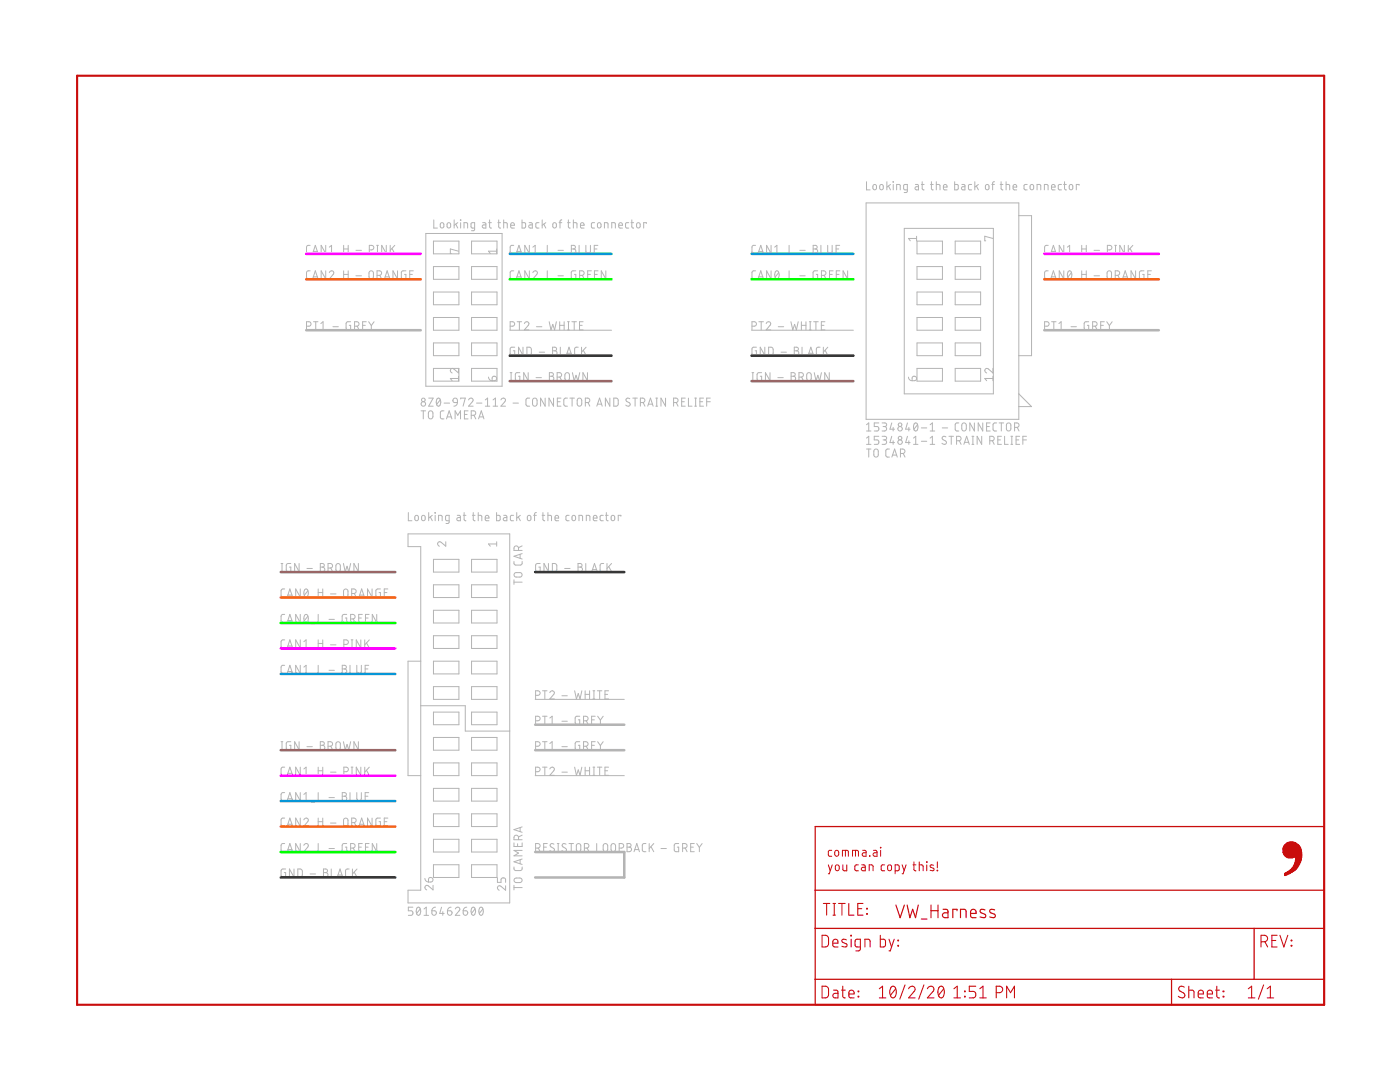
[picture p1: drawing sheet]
<svg xmlns="http://www.w3.org/2000/svg" width="279mm" height="216mm" viewBox="0 0 279 216" stroke-linecap="round" stroke-linejoin="round" font-family="sans-serif">
<g fill="none" stroke="#b4b4b4" stroke-width=".2">
<path d="M172.9 36.3v1.6h.8M174.3 36.9l.3-.1 .2 .1 .1 .6a.36 .36 0 0 1-.3 .4 .36 .36 0 0 1-.4-.4zM175.7 36.9l.2-.1 .3 .1 .1 .6a.36 .36 0 0 1-.4 .4 .36 .36 0 0 1-.3-.4zM177 36.3v1.6M177.3 37.1l.4 .8M177.7 36.8l-.7 .5M178.2 36.3h.1zM178.3 36.8v1.1M178.9 37.9v-1.1l.7 .1 .1 1M181.1 37.9h-.6l-.1-.2v-.8l.7-.1-.1 1.5-.6 .1M182.7 36.8l.5 .1 .1 .2v.8l-.5-.1-.2-.2 .1-.2 .6-.1M183.9 36.8h.5"/>
<path d="M184 36.3l.1 1.4 .3 .2M185.7 36.8h.5M185.9 36.3v1.4l.3 .2M186.9 36.8l.7 .1v1M186.9 36.3v1.6M188.3 37.3h.7a.38 .38 0 0 0-.3-.5 .38 .38 0 0 0-.4 .4l.1 .6 .6 .1M190.5 36.3v1.6l.6-.1 .1-.8-.1-.2h-.6M192 36.8h.4l.2 .2v.9l-.6-.1-.1-.2v-.2l.7-.1M193.9 36.8h-.5l-.1 .3 .1 .7 .5 .1M194.5 36.3v1.6M194.9 37.1l.4 .8M195.3 36.8l-.8 .5"/>
<path d="M196.8 36.9l.2-.1 .3 .1 .1 .6a.36 .36 0 0 1-.4 .4 .36 .36 0 0 1-.3-.4zM197.9 36.8h.6M198.5 36.3l-.4 .2v1.4M199.6 36.8h.6M199.8 36.3v1.4l.4 .2M200.8 36.8l.7 .1v1M200.8 36.3v1.6M202.2 37.3h.7a.38 .38 0 0 0-.3-.5 .38 .38 0 0 0-.4 .4l.1 .6 .6 .1M205 36.8h-.5l-.1 .3v.7l.6 .1M205.7 36.9l.2-.1 .3 .1 .1 .6a.36 .36 0 0 1-.4 .4 .36 .36 0 0 1-.3-.4zM207 37.9v-1.1l.7 .1v1M208.4 37.9v-1.1l.7 .1 .1 1"/>
<path d="M209.8 37.3h.8a.38 .38 0 0 0-.3-.5 .38 .38 0 0 0-.5 .4l.1 .6 .7 .1M211.8 36.8h-.4l-.2 .3 .1 .7 .5 .1M212.3 36.8h.5M212.4 36.3l.1 1.4 .3 .2M213.5 36.9l.2-.1 .3 .1 .1 .6a.36 .36 0 0 1-.4 .4 .36 .36 0 0 1-.3-.4zM215.3 37v-.2h-.5v1.1M61.9 54l-.5 .1-.2 .3 .1 1.2 .6 .1M61.9 49h-.5l-.2 .3 .1 1.2 .6 .1M62.4 55.7l.5-1.7 .6 1.7M62.4 50.6l.5-1.6 .6 1.6M62.5 55.2h.9M62.5 50.2h.9"/>
<path d="M65 49v1.6l-.9-1.6v1.6M65 54v1.7l-.9-1.7v1.7M65.7 54.4a.44 .44 0 0 1 .7-.3 .44 .44 0 0 1 .1 .7l-.8 .9h.9M65.7 50.6h.9M65.7 49.3l.5-.3v1.6M67.2 55.8h.7M67.2 50.8h.7M68.6 54.8h.9M68.6 49.7h.9M68.6 49v1.6M68.6 54v1.7M69.5 49v1.6"/>
<path d="M69.5 54v1.7M71 55h1.1M71 50h1.1M73.7 49.9h.5a.46 .46 0 0 0 .4-.5 .46 .46 0 0 0-.4-.4h-.5v1.6M73.8 54.2l.3-.2 .3 .2 .1 1a.44 .44 0 0 1-.4 .5 .44 .44 0 0 1-.5-.5zM75.2 50.6h.3M75.2 49h.3M75.2 54.9h.5a.46 .46 0 0 0 .5-.4 .46 .46 0 0 0-.5-.5h-.5v1.7M75.3 49v1.6M75.8 54.9l.4 .8M76.7 55.7l.6-1.7 .5 1.7M76.9 55.2h.8"/>
<path d="M77.1 49v1.6l-.9-1.6v1.6M77.9 49v1.6M78.2 49.6l.6 1M78.8 49l-.9 1M79.3 54v1.7l-.9-1.7v1.7M81 54l-.7 .1-.2 .2v1l.2 .3 .7 .1v-.9h-.3M81.8 54.8h.5M82.5 54h-.7v1.7h.7M85 46.6h15.2v30.5h-15.2zM86.5 48.1h5.1v2.6h-5.1zM86.5 53.2h5.1v2.5h-5.1zM86.5 58.3h5.1v2.5h-5.1z"/>
<path d="M86.6 43.9v1.6h.7M88 44.5l.2-.1 .3 .1 .1 .6a.36 .36 0 0 1-.4 .4 .36 .36 0 0 1-.3-.4zM89.3 44.5l.3-.1 .2 .1 .1 .6a.36 .36 0 0 1-.3 .4 .36 .36 0 0 1-.4-.4zM90.6 43.9v1.6M91 44.7l.4 .8M91.4 44.4l-.8 .6M91.5 50.1l-1.6-.4v.9h.2M91.9 43.9l.1 .1zM91.9 44.4v1.1M92.6 45.5v-1.1l.7 .2v.9M94.1 48.1h5.1v2.6h-5.1zM94.1 53.2h5.1v2.5h-5.1z"/>
<path d="M94.1 58.3h5.1v2.5h-5.1zM94.7 45.5h-.5l-.2-.2 .1-.8 .6-.1v1.5l-.6 .1M96.3 44.4h.5l.2 .3v.8h-.6l-.2-.2 .1-.3 .7-.1M97.5 44.4h.6M97.7 43.9v1.4l.4 .2M99.1 50.1h-1.6l.4 .5M99.1 49.7v.9M99.4 44.4h.5M99.5 43.9v1.4l.4 .2M100.5 44.4l.7 .2v.9M100.5 43.9v1.6M101.9 45h.8a.38 .38 0 0 0-.3-.6 .38 .38 0 0 0-.5 .4l.1 .6 .7 .1"/>
<path d="M102.5 54l-.5 .1-.2 .3v1l.2 .2 .5 .1M102.5 49h-.5l-.2 .3v1.1l.2 .1 .5 .1M103 55.7l.6-1.7 .5 1.7M103 50.6l.6-1.6 .5 1.6M103.2 55.2h.8M103.2 50.2h.8M104.2 43.9v1.6h.6l.1-.3v-.6l-.7-.2M105.6 44.4h.5l.1 .3v.8h-.5l-.2-.2 .1-.3 .6-.1M105.6 49v1.6l-.9-1.6v1.6M105.6 54v1.7l-.9-1.7v1.7M106.3 54.4a.45 .45 0 0 1 .7-.4 .45 .45 0 0 1 .1 .8l-.8 .9h1M106.3 50.6h1"/>
<path d="M106.3 49.3l.5-.3v1.6M107.6 44.4h-.5l-.2 .3 .1 .7 .6 .1M107.8 55.8h.8M107.8 50.8h.8M108.2 43.9v1.6M108.5 44.7l.4 .8M108.9 44.4l-.7 .6M109.2 54v1.7h.7M109.2 49v1.6h.7M110.4 44.5l.3-.1 .2 .1 .1 .6a.36 .36 0 0 1-.3 .4 .36 .36 0 0 1-.4-.4zM111.4 55h1M111.4 50h1"/>
<path d="M111.6 44.4h.5M112.1 43.9h-.2l-.1 .3v1.3M113.3 44.4h.5M113.4 43.9l.1 1.4 .3 .2M114 49h.5a.36 .36 0 0 1 .4 .3 .36 .36 0 0 1-.4 .4 .46 .46 0 0 1 .4 .4 .46 .46 0 0 1-.4 .5h-.5zM114 49.7h.5M114.4 44.4l.7 .2v.9M114.4 43.9v1.6M114.9 54l-.7 .1-.2 .2 .1 1.3 .8 .1v-.9h-.3M115.6 49v1.6h.7M115.7 54.9h.4a.46 .46 0 0 0 .5-.4 .46 .46 0 0 0-.5-.5h-.4v1.7M115.8 45h.8a.38 .38 0 0 0-.3-.6 .38 .38 0 0 0-.5 .4l.1 .6 .7 .1"/>
<path d="M116.2 54.9l.4 .8M116.9 49v1.1a.46 .46 0 0 0 .5 .5 .46 .46 0 0 0 .4-.5v-1.1M117.3 54.8h.5M118 54h-.7v1.7h.7M118.6 49.7h.5M118.6 54.8h.6M118.7 44.4h-.5l-.2 .3 .1 .7 .6 .1M119.3 49h-.7v1.6h.7M119.3 44.5l.3-.1 .2 .1 .2 .6a.36 .36 0 0 1-.4 .4 .36 .36 0 0 1-.4-.4zM119.4 54h-.8v1.7h.8M120.6 45.5v-1.1l.7 .2v.9M120.9 54v1.7l-.9-1.7v1.7"/>
<path d="M122.1 45.5v-1.1l.7 .2v.9M123.5 45h.7a.38 .38 0 0 0-.2-.6 .38 .38 0 0 0-.5 .4l.1 .6 .6 .1M125.5 44.4h-.5l-.2 .3 .1 .7 .6 .1M125.9 44.4h.5M126.1 43.9v1.4l.3 .2M127.1 44.5l.3-.1 .3 .1 .1 .6a.36 .36 0 0 1-.4 .4 .36 .36 0 0 1-.4-.4zM129 44.6v-.2h-.5v1.1M150.8 54l-.5 .1-.2 .3v1l.2 .2 .5 .1M150.8 49h-.5l-.2 .3v1.1l.2 .1 .5 .1M151.3 55.7l.5-1.7 .6 1.7M151.3 50.6l.5-1.6 .6 1.6M151.4 55.2h.8"/>
<path d="M151.4 50.2h.8M153.9 49v1.6l-.9-1.6v1.6M153.9 54v1.7l-.9-1.7v1.7M154.6 50.6h.9M154.6 49.3l.4-.3v1.6M154.8 54.1l.2-.1a.95 .95 0 0 1 0 1.7 1.06 1.06 0 0 1-.2-1.6zM155.4 54.4l-.7 .9M156.1 55.8h.7M156.1 50.8h.7M157.5 54v1.7h.7M157.5 49v1.6h.7M159.6 55h1.1"/>
<path d="M159.6 50h1.1M162.3 49h.4a.36 .36 0 0 1 .4 .3 .36 .36 0 0 1-.4 .4 .46 .46 0 0 1 .5 .4 .46 .46 0 0 1-.5 .5h-.4zM162.3 49.7h.4M163.2 54l-.7 .1-.2 .2v1l.2 .3 .7 .1v-.9h-.3M163.8 49v1.6h.7M163.9 54.9h.5a.46 .46 0 0 0 .4-.4 .46 .46 0 0 0-.4-.5h-.5v1.7M164.5 54.9l.3 .8M165.2 49v1.1a.44 .44 0 0 0 .4 .5 .44 .44 0 0 0 .5-.5v-1.1M165.5 54.8h.6M166.3 54h-.8v1.7h.8M166.9 49.7h.5M166.9 54.8h.5"/>
<path d="M167.6 49h-.7v1.6h.7M167.6 54h-.7v1.7h.7M169.2 54v1.7l-.9-1.7v1.7M172.8 40.5h30.5v43.2h-30.5zM180.5 45.6h17.7v33h-17.7zM182.9 47.6h-1.6l.4 .4M182.9 47.1v.9M183 48.1h5.1v2.6h-5.1zM183 53.2h5.1v2.5h-5.1zM183 58.3h5.1v2.5h-5.1zM190.6 48.1h5.1v2.6h-5.1zM190.6 53.2h5.1v2.5h-5.1z"/>
<path d="M190.6 58.3h5.1v2.5h-5.1zM198.2 47.6l-1.7-.5v.9h.2M203.3 43h2.6v28h-2.6M209.2 54l-.5 .1-.2 .3 .1 1.2 .6 .1M209.2 49h-.5l-.2 .3 .1 1.2 .6 .1M209.7 55.7l.5-1.7 .6 1.7M209.7 50.6l.5-1.6 .6 1.6M209.8 55.2h.9M209.8 50.2h.9M212.3 49v1.6l-.9-1.6v1.6M212.3 54v1.7l-.9-1.7v1.7M213 50.6h.9"/>
<path d="M213 49.3l.5-.3v1.6M213.2 54.1l.3-.1a.97 .97 0 0 1 0 1.7 1.03 1.03 0 0 1-.3-1.6zM213.8 54.4l-.7 .9M214.5 55.8h.7M214.5 50.8h.7M215.9 54.8h.9M215.9 49.7h.9M215.9 49v1.6M215.9 54v1.7M216.8 49v1.6M216.8 54v1.7M218.3 55h1.1"/>
<path d="M218.3 50h1.1M221 49.9h.5a.46 .46 0 0 0 .4-.5 .46 .46 0 0 0-.4-.4h-.5v1.6M221.1 54.2l.3-.2 .3 .2 .1 1a.44 .44 0 0 1-.4 .5 .44 .44 0 0 1-.5-.5zM222.5 50.6h.3M222.5 49h.3M222.6 54.9h.4a.46 .46 0 0 0 .5-.4 .46 .46 0 0 0-.5-.5h-.4v1.7M222.6 49v1.6M223.1 54.9l.4 .8M224 55.7l.6-1.7 .5 1.7M224.2 55.2h.8M224.4 49v1.6l-.9-1.6v1.6M225.2 49v1.6"/>
<path d="M225.5 49.6l.6 1M226.1 49l-.9 1M226.6 54v1.7l-.9-1.7v1.7M228.3 54l-.7 .1-.2 .2 .1 1.3 .8 .1v-.9h-.3M229.1 54.8h.5M229.8 54h-.7v1.7h.7M61.2 65.1h.4a.44 .44 0 0 0 .5-.5 .44 .44 0 0 0-.5-.4h-.4v1.6M62.6 64.2h.9M63 64.2v1.6M64 65.8h.9M64 64.6l.5-.4v1.6M66.4 65.2h1.1"/>
<path d="M70 64.2h-.7l-.2 .2 .1 1.3 .8 .1v-.9h-.3M70.8 65.1h.4a.44 .44 0 0 0 .4-.5 .44 .44 0 0 0-.4-.4h-.4v1.6M71.3 65.1l.3 .7M72.4 64.9h.5M73.1 64.2h-.7v1.6h.7M73.6 64.2l.5 .8M74.1 65v.8M74.7 64.2l-.6 .8M85.6 79.4h.8l-.8 1.6h.8M86.5 63.4h5.1v2.5h-5.1zM86.5 68.4h5.1v2.6h-5.1zM86.5 73.5h5.1v2.6h-5.1z"/>
<path d="M87.3 79.5l.2-.1a.93 .93 0 0 1 0 1.6 1.02 1.02 0 0 1-.2-1.5zM87.9 79.8l-.8 .9M90.5 79.6l.3-.2 .4 .2 .1 .7-.8-.1-.1-.3zM91.5 73.5v.9l-.9-.8a.45 .45 0 0 0-.7 .2 .45 .45 0 0 0 .3 .6M91.5 75.5h-1.6l.3 .5M91.5 75.1v.9M91.9 79.6v-.2h1l-.5 1.6M93.5 79.8a.44 .44 0 0 1 .6-.4 .44 .44 0 0 1 .2 .8l-.8 .8h.9M94.1 63.4h5.1v2.5h-5.1zM94.1 68.4h5.1v2.6h-5.1zM94.1 73.5h5.1v2.6h-5.1zM96.9 79.8l.4-.4v1.6"/>
<path d="M97.5 75.2l.3 .6 .4 .2M98.3 75.2a.46 .46 0 0 1 .8 .1 .46 .46 0 0 1-.4 .7h-.5zM98.4 79.8l.5-.4v1.6M100 79.8a.45 .45 0 0 1 .6-.4 .45 .45 0 0 1 .2 .8l-.8 .8h.9M101.7 65.9h20.3M101.8 65.1h.5a.44 .44 0 0 0 .4-.5 .44 .44 0 0 0-.4-.4h-.5v1.6M101.8 76h.4M101.8 74.4h.4M102 74.4v1.6M102.7 69.3h-.7l-.2 .2 .1 1.3 .8 .1v-.9h-.3M103.2 64.2h.9M103.7 64.2v1.6"/>
<path d="M103.7 74.4h-.6l-.2 .2-.1 1 .3 .3 .6 .1v-.9h-.2M104.4 69.3v1.6l-.9-1.6v1.6M104.6 64.6a.45 .45 0 0 1 .7-.4 .45 .45 0 0 1 .1 .7l-.8 .9h1M105.2 69.3h.6l.2 .3v1l-.2 .3h-.6zM105.4 74.4v1.6l-.9-1.6v1.6M105.7 79.4l-.5 .1-.2 .3v1l.2 .2h.5M106.4 79.6l.3-.2 .4 .2 .1 1a.46 .46 0 0 1-.5 .4 .46 .46 0 0 1-.4-.4zM107 75.4h1.1M107.1 65.2h1M107.6 70.3h1.1M108.8 79.4v1.6l-.9-1.6v1.6M109.6 64.2l.4 1.6 .3-1.1 .4 1.1 .3-1.6"/>
<path d="M109.6 74.4h.5a.36 .36 0 0 1 .3 .3 .36 .36 0 0 1-.3 .4 .44 .44 0 0 1 .4 .4 .44 .44 0 0 1-.4 .5h-.5zM109.6 75.1h.5M110.3 69.3h.4a.36 .36 0 0 1 .4 .3 .36 .36 0 0 1-.4 .4 .46 .46 0 0 1 .5 .5 .46 .46 0 0 1-.5 .4h-.4zM110.3 70h.4M110.5 79.4v1.6l-.9-1.6v1.6M111.2 75.2h.4a.44 .44 0 0 0 .5-.4 .44 .44 0 0 0-.5-.4h-.4v1.6M111.7 64.9h.9M111.7 64.2v1.6M111.7 75.2l.4 .8M111.8 69.3v1.6h.7M112 79.4h-.8v1.6h.8M112.6 64.2v1.6"/>
<path d="M112.9 74.5l.3-.1 .3 .1 .1 1a.46 .46 0 0 1-.4 .5 .46 .46 0 0 1-.5-.5v-.7zM113 70.9l.6-1.6 .5 1.6M113.2 70.5h.8M113.2 79.4l-.4 .1-.3 .3 .1 1 .2 .2h.4M113.3 64.2h.3M113.3 65.8h.3M113.5 64.2v1.6M113.7 79.4h.9M114.1 64.2h.9M114.2 79.4v1.6M114.2 74.4l.4 1.6 .4-1.1 .3 1.1 .4-1.6M114.6 64.2v1.6"/>
<path d="M115.3 79.6l.3-.2 .4 .2 .1 .3v.7a.46 .46 0 0 1-.5 .4 .46 .46 0 0 1-.4-.4zM115.4 69.3h-.5l-.2 .3v1.1l.2 .2h.5M115.7 64.9h.5M116.1 69.3v1.6M116.4 64.2h-.7v1.6h.7M116.4 69.9l.6 1M117 69.3l-.9 1M117.2 74.4v1.6l-.9-1.6v1.6M121.7 79.4v1.6l-.9-1.6v1.6M122.5 79.4l.6 .1 .3 .2v1.1l-.3 .2h-.6zM125.7 79.6a.41 .41 0 0 0-.6-.1 .41 .41 0 0 0 0 .6l.5 .3a.44 .44 0 0 1-.1 .7 .44 .44 0 0 1-.6-.3M126.3 79.4h.9"/>
<path d="M126.7 79.4v1.6M130.9 79.4h.3M131.1 79.4v1.6M132.8 79.4v1.6l-.9-1.6v1.6M136.8 79.4h-.8v1.6h.8M137.4 79.4v1.6h.7M138.6 79.4h.4M138.8 79.4v1.6M140.4 79.4h-.7v1.6h.7M141.8 79.4h-.8v1.6M150 65.9h20.3M150.1 65.1h.4a.44 .44 0 0 0 .5-.5 .44 .44 0 0 0-.5-.4h-.4v1.6"/>
<path d="M150.1 76h.3M150.1 74.4h.3M150.2 74.4v1.6M151 69.3h-.7l-.2 .2v1l.2 .4h.7v-.9h-.3M151.4 64.2h1M151.9 64.2v1.6M152 74.4h-.7l-.2 .2v1l.2 .3 .7 .1v-.9h-.3M152.6 69.3v1.6l-.9-1.6v1.6M152.9 64.6a.44 .44 0 0 1 .6-.4 .44 .44 0 0 1 .2 .7l-.8 .9h.9M153.4 69.3h.6l.3 .3v.8l-.3 .5h-.6zM153.7 74.4v1.6l-.9-1.6v1.6M155.2 75.4h1.1"/>
<path d="M155.3 65.2h1.1M155.9 70.3h1.1M157.8 64.2l.4 1.6 .4-1.1 .3 1.1 .4-1.6M157.9 74.4h.4a.36 .36 0 0 1 .4 .3 .36 .36 0 0 1-.4 .4 .44 .44 0 0 1 .5 .4 .44 .44 0 0 1-.5 .5h-.4zM157.9 75.1h.4M158.5 69.3h.5a.36 .36 0 0 1 .3 .3 .36 .36 0 0 1-.3 .4 .46 .46 0 0 1 .4 .5 .46 .46 0 0 1-.4 .4h-.5zM158.5 70h.5M159.4 75.2h.5a.44 .44 0 0 0 .4-.4 .44 .44 0 0 0-.4-.4h-.5v1.6M159.9 64.9h.9M159.9 64.2v1.6M160 75.2l.3 .8M160.1 69.3v1.6h.7"/>
<path d="M160.8 64.2v1.6M161.1 74.5l.3-.1 .4 .1 .1 1a.46 .46 0 0 1-.5 .5 .46 .46 0 0 1-.4-.5zM161.3 70.9l.5-1.6 .6 1.6M161.4 70.5h.8M161.5 64.2h.4M161.5 65.8h.4M161.7 64.2v1.6M162.4 64.2h.9M162.5 74.4l.4 1.6 .3-1.1 .4 1.1 .3-1.6M162.8 64.2v1.6M163.7 69.3h-.5l-.3 .3 .1 1.2 .7 .1M163.9 64.9h.5"/>
<path d="M164.3 69.3v1.6M164.6 64.2h-.7v1.6h.7M164.7 69.9l.5 1M165.2 69.3l-.9 1M165.5 74.4v1.6l-.9-1.6v1.6M181.3 75.2l.1 .5 .6 .3M182.1 75.2a.46 .46 0 0 1 .8 .1 .46 .46 0 0 1-.4 .7h-.5zM183 63.4h5.1v2.5h-5.1zM183 68.4h5.1v2.6h-5.1zM183 73.5h5.1v2.6h-5.1zM190.6 63.4h5.1v2.5h-5.1zM190.6 68.4h5.1v2.6h-5.1z"/>
<path d="M190.6 73.5h5.1v2.6h-5.1zM198.2 73.5v.9l-.9-.8a.45 .45 0 0 0-.7 .2 .45 .45 0 0 0 .3 .6M198.2 75.5h-1.7l.4 .5M198.2 75.1v.9M203.3 78.6l2.6 2.5h-2.6M208.5 65.1h.4a.44 .44 0 0 0 .5-.5 .44 .44 0 0 0-.5-.4h-.4v1.6M209.9 64.2h.9M210.3 64.2v1.6M211.3 64.6l.5-.4v1.6M211.3 65.8h.9M213.7 65.2h1.1M217.3 64.2h-.7l-.2 .2 .1 1.3 .8 .1v-.9h-.3"/>
<path d="M218.1 65.1h.4a.44 .44 0 0 0 .4-.5 .44 .44 0 0 0-.4-.4h-.4v1.6M218.6 65.1l.3 .7M219.7 64.9h.5M220.4 64.2h-.7v1.6h.7M220.9 64.2l.5 .8M221.4 65v.8M222 64.2l-.6 .8M84 82h.9M84.5 82v1.6M85.6 82.1l.3-.1 .4 .1 .1 .3v.7a.46 .46 0 0 1-.5 .5 .46 .46 0 0 1-.4-.5zM88.6 82h-.5l-.2 .3v1.1l.2 .2h.5M88.6 80.4h1.1"/>
<path d="M89.1 83.6l.5-1.6 .6 1.6M89.2 83.2h.8M90.8 83.6v-1.6l.6 .9 .5-.9v1.6M91.3 80.3l-.1 .5-.6 .2M92.7 82.7h.5M93.4 82h-.7v1.6h.7M94 82.9h.5a.44 .44 0 0 0 .5-.5 .44 .44 0 0 0-.5-.4h-.5v1.6M94.6 82.9l.4 .7M95.1 80.4h1.1M95.5 83.6l.6-1.6 .5 1.6M95.7 83.2h.8M96.9 81h.8"/>
<path d="M98.4 81h.9M102.4 80.4h1.1M111.2 80.2h.6M116.8 80.3h.5a.44 .44 0 0 0 .4-.4 .44 .44 0 0 0-.4-.5h-.5v1.6M117.3 80.3l.4 .7M119.1 81l.6-1.6 .5 1.6M119.3 80.6h.8M127.8 80.3h.4a.44 .44 0 0 0 .5-.4 .44 .44 0 0 0-.5-.5h-.4v1.6M128.4 80.3l.3 .7M129.3 81l.5-1.6 .5 1.6M129.4 80.6h.8M130.9 81h.3"/>
<path d="M134.4 80.3h.5a.44 .44 0 0 0 .4-.4 .44 .44 0 0 0-.4-.5h-.5v1.6M135 80.3l.3 .7M136 80.2h.6M138.6 81h.4M139.7 80.2h.5M141 80.2h.8M172.9 84.8l.5-.4v1.6M172.9 87.4l.5-.3v1.6M172.9 89.6h.9M172.9 86h.9M172.9 88.7h.9M173.4 89.6v1.6"/>
<path d="M174.5 89.7l.3-.1 .4 .1 .1 1.1a.44 .44 0 0 1-.5 .4 .44 .44 0 0 1-.4-.4zM175.4 84.4h-.9v.7h.5a.45 .45 0 0 1 .4 .5 .45 .45 0 0 1-.4 .4h-.5M175.4 87.1h-.9v.7h.5a.45 .45 0 0 1 .4 .4 .45 .45 0 0 1-.4 .5h-.5M176 84.4h.6a.36 .36 0 0 1 .4 .4 .36 .36 0 0 1-.4 .3h-.4M176 87.1h.6a.36 .36 0 0 1 .4 .3 .36 .36 0 0 1-.4 .4h-.4M176.5 85.1a.44 .44 0 0 1 .5 .5 .44 .44 0 0 1-.5 .4h-.5M176.5 87.8a.44 .44 0 0 1 .5 .4 .44 .44 0 0 1-.5 .5h-.5M177.5 89.6h-.5l-.2 .4v1l.2 .2h.5M178 84.4l-.4 1.2h.9M178 87.1l-.4 1.2h.9M178 91.2l.5-1.6 .6 1.6M178.1 90.8h.8"/>
<path d="M178.2 85.3v.7M178.2 87.9v.8M179.7 90.5h.4a.44 .44 0 0 0 .5-.5 .44 .44 0 0 0-.5-.4h-.4v1.6M180.3 90.5l.3 .7M181.1 84.4l-.4 1.2h.9M181.1 87.1l-.4 1.2h.9M181.4 85.3v.7M181.4 87.9v.8M182.3 87.4l.5-.3v1.6M182.3 88.7h.9M182.5 84.5l.3-.1a.95 .95 0 0 1 0 1.6 1 1 0 0 1-.3-1.5zM183.1 84.8l-.7 .8"/>
<path d="M183.9 85.4h1.1M183.9 88.1h1.1M185.6 86h.9M185.6 84.8l.5-.4v1.6M185.6 87.4l.5-.3v1.6M185.6 88.7h.9M188 85.4h1.1M188.8 87.2a.41 .41 0 0 0-.6-.1 .41 .41 0 0 0-.1 .6l.6 .3a.41 .41 0 0 1 .1 .6 .41 .41 0 0 1-.7 0l-.1-.1M189.4 87.1h.9M189.8 87.1v1.6M190.9 87.9h.4a.44 .44 0 0 0 .5-.4 .44 .44 0 0 0-.5-.4h-.4v1.6M191.3 84.4h-.4l-.3 .4 .1 1 .2 .2h.4"/>
<path d="M191.5 87.9l.3 .8M192.1 84.5l.3-.1 .3 .1 .1 .3v.8a.46 .46 0 0 1-.4 .4 .46 .46 0 0 1-.5-.4zM192.4 88.7l.5-1.6 .5 1.6M192.5 88.3h.8M194 88.7h.4M194 87.1h.4M194.2 87.1v1.6M194.5 84.4v1.6l-1-1.6v1.6M195.9 87.1v1.6l-.9-1.6v1.6M196.1 84.4v1.6l-.9-1.6v1.6M196.9 85.1h.5M197.5 87.9h.5a.44 .44 0 0 0 .4-.4 .44 .44 0 0 0-.4-.4h-.5v1.6"/>
<path d="M197.6 84.4h-.7v1.6h.7M198.1 87.9l.3 .8M198.9 84.4h-.5l-.2 .4v1l.2 .2h.5M199.1 87.8h.6M199.4 84.4h.9M199.8 84.4v1.6M199.9 87.1h-.8v1.6h.8M200.5 87.1v1.6h.7M201 84.5l.3-.1 .3 .1 .1 1.1a.44 .44 0 0 1-.4 .4 .44 .44 0 0 1-.4-.4zM201.7 88.7h.4M201.7 87.1h.4M201.9 87.1v1.6"/>
<path d="M202.5 85.3h.4a.44 .44 0 0 0 .5-.5 .44 .44 0 0 0-.5-.4h-.4v1.6M202.8 87.8h.5M203 85.3l.4 .7M203.5 87.1h-.7v1.6h.7M204.1 87.8h.8M204.9 87.1h-.8v1.6M56.1 114.1h.4M56.1 112.4h.4M56.3 112.4v1.7M56.8 117.5l-.5 .1-.2 .3v1l.2 .2h.5M57.3 119.1l.5-1.6 .6 1.6M57.4 118.7h.9"/>
<path d="M58 112.4h-.5l-.4 .3v1.2l.3 .1 .6 .1v-.9h-.2M59.7 112.4v1.7l-.9-1.7v1.7M59.9 117.5v1.6l-.9-1.6v1.6M60.8 117.6l.3-.1a.97 .97 0 0 1 0 1.6 1.02 1.02 0 0 1-.3-1.5zM61.3 113.4h1M61.4 117.9l-.7 .9M62.1 119.3h.8M63.5 117.5v1.6M63.5 118.2h.9M63.9 112.4h.5a.36 .36 0 0 1 .3 .4 .36 .36 0 0 1-.3 .4 .46 .46 0 0 1 .4 .4 .46 .46 0 0 1-.4 .5h-.5zM63.9 113.2h.5M64.4 117.5v1.6"/>
<path d="M65.5 113.3h.4a.46 .46 0 0 0 .5-.4 .46 .46 0 0 0-.5-.5h-.4v1.7M66 118.5h1.1M66 113.3l.4 .8M67.2 112.6l.3-.2 .3 .2 .1 1a.44 .44 0 0 1-.4 .5 .44 .44 0 0 1-.5-.5zM68.5 112.4l.4 1.7 .4-1.1 .3 1.1 .4-1.7M68.7 117.7l.3-.2 .4 .3v.9a.44 .44 0 0 1-.4 .4 .44 .44 0 0 1-.4-.4zM70.2 118.4h.4a.46 .46 0 0 0 .5-.4 .46 .46 0 0 0-.5-.5h-.4v1.6M70.7 118.4l.4 .7M71.5 112.4v1.7l-.9-1.7v1.7M71.6 119.1l.6-1.6 .5 1.6M71.8 118.7h.8M74.3 117.5v1.6l-1-1.6v1.6"/>
<path d="M75.9 117.5h-.5l-.4 .3v1.1l.2 .2h.7v-.9h-.3M76.7 118.2h.5M77.4 117.5h-.7v1.6h.7M81.4 106.5h20.3v73.7h-20.3v-2.6h2.6v-68.5h-2.6zM81.5 102.3v1.6h.7M82.9 102.9l.2-.1 .3 .1 .1 .6a.36 .36 0 0 1-.4 .4 .36 .36 0 0 1-.3-.4zM84.2 102.9l.3-.1 .3 .1 .1 .6a.36 .36 0 0 1-.4 .4 .36 .36 0 0 1-.4-.4zM85.6 102.3v1.6M85.9 103.1l.4 .8M86.3 102.8l-.7 .6M86.5 111.6h5.1v2.6h-5.1zM86.5 116.7h5.1v2.5h-5.1z"/>
<path d="M86.8 102.3l.1 .1zM86.8 102.8v1.1M87.5 103.9v-1.1l.7 .2v.9M89 108.1v.9l-.9-.8a.44 .44 0 0 0-.7 .2 .44 .44 0 0 0 .3 .6M89.6 103.9h-.5l-.2-.2v-.6l.2-.3h.5v1.4l-.1 .2-.5 .1M91.2 102.8h.5l.2 .3v.8h-.6l-.1-.2v-.3l.7-.1M92.5 102.8h.5M92.6 102.3v1.4l.4 .2M94.1 111.6h5.1v2.6h-5.1zM94.1 116.7h5.1v2.5h-5.1zM94.3 102.8h.5M94.4 102.3l.1 1.4 .3 .2"/>
<path d="M95.4 102.8l.7 .2 .1 .9M95.4 102.3v1.6M96.8 103.4h.8a.39 .39 0 0 0-.3-.6 .39 .39 0 0 0-.5 .4l.1 .6 .7 .1M99.1 102.3v1.6h.6l.1-.3v-.6l-.1-.2h-.6M99.1 108.5h-1.6l.4 .5M99.1 108.1v.9M100.5 102.8h.5l.2 .3v.8h-.6l-.2-.2 .1-.3 .7-.1M102.5 102.8h-.5l-.1 .3v.7l.6 .1M102.6 112v.5l.3 .3 1.1-.1 .2-.2v-.5M102.6 116.2h1.6M102.6 115.7v.9M102.7 114.4l1.1-.1a.44 .44 0 0 1 .4 .4 .44 .44 0 0 1-.4 .4l-1.1-.1-.1-.3z"/>
<path d="M103.1 102.3v1.6M103.4 103.1l.4 .8M103.5 109.8v-.4a.46 .46 0 0 0-.5-.5 .46 .46 0 0 0-.4 .5v.4h1.6M103.8 110.6v.8M103.8 102.8l-.7 .6M104.2 110.5l-1.6 .5 1.6 .5M104.2 108.9l-.7 .4M105.3 102.9l.3-.1 .3 .1 .1 .6a.36 .36 0 0 1-.4 .4 .36 .36 0 0 1-.4-.4zM106.5 102.8h.5M107 102.3h-.2l-.1 .3v1.3M107.8 112.4h-.5l-.4 .3v1.2l.2 .1 .7 .1v-.9h-.3M108.2 102.8h.5"/>
<path d="M108.4 102.3v1.4l.3 .2M109.3 102.8l.7 .2 .1 .9M109.3 102.3v1.6M109.5 112.4v1.7l-.9-1.7v1.7M110.2 112.4l.6 .1 .3 .2v1.1l-.3 .2-.6 .1zM110.8 103.4h.7a.38 .38 0 0 0-.3-.6 .38 .38 0 0 0-.4 .4v.6l.7 .1M112.7 113.4h1.1M113.6 102.8h-.5l-.2 .3 .1 .7 .6 .1M114.3 102.9l.2-.1 .3 .1 .1 .6a.36 .36 0 0 1-.4 .4 .36 .36 0 0 1-.3-.4zM115.4 112.4h.4a.36 .36 0 0 1 .4 .4 .36 .36 0 0 1-.4 .4 .46 .46 0 0 1 .4 .4 .46 .46 0 0 1-.4 .5h-.4zM115.4 113.2h.4M115.5 103.9v-1.1l.7 .2 .1 .9"/>
<path d="M116.9 112.4v1.7h.7M117 103.9v-1.1l.7 .2v.9M118.1 114.1l.5-1.7 .6 1.7M118.2 113.7h.9M118.4 103.4h.7a.39 .39 0 0 0-.2-.6 .39 .39 0 0 0-.5 .4l.1 .6 .6 .1M120.4 102.8h-.5l-.1 .3v.7l.6 .1M120.5 112.4l-.5 .1-.2 .3v1.1l.2 .1 .5 .1M120.8 102.8h.6M121 102.3v1.4l.4 .2M121.1 112.4v1.7M121.5 113.1l.5 1M122 112.4l-.9 1"/>
<path d="M122.1 102.9l.2-.1 .3 .1 .1 .6a.36 .36 0 0 1-.4 .4 .36 .36 0 0 1-.3-.4zM123.9 103v-.2h-.5v1.1M56.8 132.8h-.5l-.2 .3 .1 1.2 .6 .1M56.8 122.6l-.6 .1-.1 .3v1l.2 .2h.5M56.8 127.7l-.6 .1-.1 .2 .1 1.2 .6 .1M57.3 134.4l.5-1.6 .6 1.6M57.3 124.2l.5-1.6 .6 1.6M57.3 129.3l.5-1.6 .6 1.6M57.4 134h.9M57.4 123.8h.9M57.4 128.9h.9M59.9 122.6v1.6l-.9-1.6v1.6"/>
<path d="M59.9 127.7v1.6l-.9-1.6v1.6M59.9 132.8v1.6l-.9-1.6v1.6M60.6 128l.5-.3v1.6M60.6 133.1l.5-.3v1.6M60.6 134.4h.9M60.6 129.3h.9M60.8 122.7l.3-.1a.97 .97 0 0 1 0 1.6 1.02 1.02 0 0 1-.3-1.5zM61.4 123l-.7 .9M62.1 134.6h.8M62.1 124.4h.8M62.1 129.5h.8M63.5 122.6v1.6h.7"/>
<path d="M63.5 127.7v1.6M63.5 132.8v1.6h.7M63.5 128.4h.9M64.4 127.7v1.6M65.7 133.8h1M65.7 123.6h1M66 128.7h1.1M68.3 132.8h.5a.36 .36 0 0 1 .3 .3 .36 .36 0 0 1-.3 .4 .46 .46 0 0 1 .4 .4 .46 .46 0 0 1-.4 .5h-.5zM68.3 133.5h.5M68.6 128.6h.5a.46 .46 0 0 0 .4-.5 .46 .46 0 0 0-.4-.4h-.5v1.6M69.2 122.6h-.5l-.4 .2v1.1l.2 .3h.7v-.9h-.3M69.8 132.8v1.6h.8"/>
<path d="M70 123.5h.4a.46 .46 0 0 0 .5-.4 .46 .46 0 0 0-.5-.5h-.4v1.6M70.1 129.3h.3M70.1 127.7h.3M70.3 127.7v1.6M70.5 123.5l.4 .7M71.2 132.8v1.1a.46 .46 0 0 0 .5 .5 .46 .46 0 0 0 .4-.5v-1.1M71.6 123.3h.5M72 127.7v1.6l-.9-1.6v1.6M72.3 122.6h-.7v1.6h.7M72.8 127.7v1.6M72.9 133.5h.5M72.9 123.3h.6"/>
<path d="M73.2 128.3l.5 1M73.6 132.8h-.7v1.6h.7M73.7 122.6h-.8v1.6h.8M73.7 127.7l-.9 1M75.2 122.6v1.6l-.9-1.6v1.6M84 131.9h-2.6v22.9h2.6M86.5 121.8h5.1v2.5h-5.1zM86.5 126.9h5.1v2.5h-5.1zM86.5 131.9h5.1v2.6h-5.1zM86.5 137h5.1v2.6h-5.1zM94.1 121.8h5.1v2.5h-5.1zM94.1 126.9h5.1v2.5h-5.1z"/>
<path d="M94.1 131.9h5.1v2.6h-5.1zM94.1 137h5.1v2.6h-5.1zM106.8 139.6h17.8M106.9 138.7h.4a.46 .46 0 0 0 .5-.4 .46 .46 0 0 0-.5-.5h-.4v1.7M108.3 137.8h.9M108.7 137.8v1.7M109.7 138.2a.45 .45 0 0 1 .7-.3 .45 .45 0 0 1 .1 .7l-.8 .9h.9M112.1 138.8h1.1M114.7 137.8l.3 1.7 .4-1.1 .4 1.1 .3-1.7M116.8 137.8v1.7M116.8 138.6h.9M117.7 137.8v1.7"/>
<path d="M118.3 137.8h.4M118.3 139.5h.4M118.5 137.8v1.7M119.2 137.8h.9M119.7 137.8v1.7M120.7 138.6h.6M121.5 137.8h-.8v1.7h.8M56.1 149.6h.4M56.1 148h.4M56.3 148v1.6M56.8 158.2h-.5l-.2 .3 .1 1.2 .6 .1M56.8 153.1h-.5l-.2 .3 .1 1.2 .6 .1"/>
<path d="M57.3 159.8l.5-1.6 .6 1.6M57.3 154.7l.5-1.6 .6 1.6M57.4 159.4h.9M57.4 154.3h.9M58 148h-.6l-.3 .2v1.1l.3 .3h.6v-.9h-.2M59.7 148v1.6l-.9-1.6v1.6M59.9 153.1v1.6l-.9-1.6v1.6M59.9 158.2v1.6l-.9-1.6v1.6M60.6 159.8h.9M60.6 158.5l.5-.3v1.6M60.6 153.4l.5-.3v1.6M60.6 154.7h.9"/>
<path d="M61.3 149h1M62.1 160h.8M62.1 154.9h.8M63.5 158.2v1.6h.7M63.5 153.1v1.6M63.5 153.8h.9M63.9 148h.5a.36 .36 0 0 1 .3 .4 .36 .36 0 0 1-.3 .3 .46 .46 0 0 1 .4 .5 .46 .46 0 0 1-.4 .4h-.5zM63.9 148.7h.5M64.4 153.1v1.6M65.5 148.9h.4a.46 .46 0 0 0 .5-.4 .46 .46 0 0 0-.5-.5h-.4v1.6M65.7 159.2h1M66 154.1h1.1"/>
<path d="M66 148.9l.4 .7M67.2 148.1l.3-.1 .3 .1 .1 1.1a.44 .44 0 0 1-.4 .4 .44 .44 0 0 1-.5-.4zM68.3 158.2h.5a.36 .36 0 0 1 .3 .3 .36 .36 0 0 1-.3 .4 .46 .46 0 0 1 .4 .4 .46 .46 0 0 1-.4 .5h-.5zM68.3 158.9h.5M68.5 148l.4 1.6 .4-1.1 .3 1.1 .4-1.6M68.6 154h.5a.46 .46 0 0 0 .4-.5 .46 .46 0 0 0-.4-.4h-.5v1.6M69.8 158.2v1.6h.8M70.1 154.7h.3M70.1 153.1h.3M70.3 153.1v1.6M71.2 158.2v1.1a.46 .46 0 0 0 .5 .5 .46 .46 0 0 0 .4-.5v-1.1M71.5 148v1.6l-.9-1.6v1.6"/>
<path d="M72 153.1v1.6l-.9-1.6v1.6M72.8 153.1v1.6M72.9 158.9h.5M73.2 153.7l.5 1M73.6 158.2h-.7v1.6h.7M73.7 153.1l-.9 1M84 140.8h8.9v5.1h8.8M86.5 142.1h5.1v2.5h-5.1zM86.5 147.2h5.1v2.5h-5.1zM86.5 152.2h5.1v2.6h-5.1zM86.5 157.3h5.1v2.6h-5.1zM94.1 142.1h5.1v2.5h-5.1z"/>
<path d="M94.1 147.2h5.1v2.5h-5.1zM94.1 152.2h5.1v2.6h-5.1zM94.1 157.3h5.1v2.6h-5.1zM106.8 154.8h17.8M106.9 143.8h.4a.46 .46 0 0 0 .5-.4 .46 .46 0 0 0-.5-.5h-.4v1.6M106.9 148.9h.4a.46 .46 0 0 0 .5-.4 .46 .46 0 0 0-.5-.5h-.4v1.6M106.9 154h.4a.46 .46 0 0 0 .5-.5 .46 .46 0 0 0-.5-.4h-.4v1.6M108.3 148h.9M108.3 153.1h.9M108.3 142.9h.9M108.7 142.9v1.6M108.7 148v1.6"/>
<path d="M108.7 153.1v1.6M109.7 153.4a.45 .45 0 0 1 .7-.3 .45 .45 0 0 1 .1 .7l-.8 .9h.9M109.7 143.3l.5-.4v1.6M109.7 148.4l.5-.4v1.6M109.7 149.6h.9M109.7 144.5h.9M112.1 149h1.1M112.1 154.1h1.1M112.1 143.9h1.1M114.7 153.1l.3 1.6 .4-1.1 .4 1.1 .3-1.6M115.7 142.9h-.7l-.2 .3v1l.2 .3h.7v-.9h-.3M115.7 148h-.7l-.2 .2v1.1l.2 .3h.7v-.9h-.3"/>
<path d="M116.5 143.8h.4a.46 .46 0 0 0 .5-.4 .46 .46 0 0 0-.5-.5h-.4v1.6M116.5 148.9h.4a.46 .46 0 0 0 .5-.4 .46 .46 0 0 0-.5-.5h-.4v1.6M116.8 153.8h.9M116.8 153.1v1.6M117 143.8l.4 .7M117 148.9l.4 .7M117.7 153.1v1.6M118.1 148.7h.5M118.1 143.6h.5M118.3 154.7h.4M118.3 153.1h.4M118.5 153.1v1.6"/>
<path d="M118.8 142.9h-.7v1.6h.7M118.8 148h-.7v1.6h.7M119.2 153.1h.9M119.3 142.9l.5 .8M119.3 148l.5 .8M119.7 153.1v1.6M119.8 143.7v.8M119.8 148.8v.8M120.4 142.9l-.6 .8M120.4 148l-.6 .8M120.7 153.8h.6M121.5 153.1h-.8v1.6h.8"/>
<path d="M56.8 168.3h-.5l-.2 .4 .1 1.1 .6 .1M56.8 163.2l-.5 .1-.2 .3 .1 1.2 .6 .1M57 173.4h-.7l-.2 .2 .1 1.3 .8 .1v-.9h-.3M57.3 169.9l.5-1.6 .6 1.6M57.3 164.9l.5-1.7 .6 1.7M57.4 169.5h.9M57.4 164.5h.9M58.7 173.4v1.6l-.9-1.6v1.6M59.4 173.4h.6l.3 .3v.9l-.3 .4h-.6zM59.9 163.2v1.7l-.9-1.7v1.7M59.9 168.3v1.6l-.9-1.6v1.6M60.6 168.7a.44 .44 0 0 1 .7-.4 .44 .44 0 0 1 .1 .7l-.8 .9h.9"/>
<path d="M60.6 163.6a.44 .44 0 0 1 .7-.3 .44 .44 0 0 1 .1 .7l-.8 .9h.9M61.9 174.4h1.1M62.1 170.1h.8M62.1 165h.8M63.5 163.2v1.7M63.5 168.3v1.6h.7M63.5 164h.9M64.4 163.2v1.7M64.6 173.4h.4a.36 .36 0 0 1 .4 .4 .36 .36 0 0 1-.4 .3 .46 .46 0 0 1 .5 .5 .46 .46 0 0 1-.5 .4h-.4zM64.6 174.1h.4M65.7 169.3h1M66 164.2h1.1"/>
<path d="M66.1 173.4v1.6h.7M67.3 175l.6-1.6 .5 1.6M67.5 174.6h.8M68.7 163.4l.3-.2 .3 .2 .1 1a.44 .44 0 0 1-.4 .5 .44 .44 0 0 1-.4-.5zM69.2 168.3h-.7l-.2 .2 .1 1.3 .8 .1v-.9h-.3M69.7 173.4h-.5l-.2 .4v1l.2 .2h.5M70 169.2h.4a.46 .46 0 0 0 .5-.4 .46 .46 0 0 0-.5-.5h-.4v1.6M70.2 164.1h.4a.46 .46 0 0 0 .5-.4 .46 .46 0 0 0-.5-.5h-.4v1.7M70.3 173.4v1.6M70.5 169.2l.4 .7M70.7 174l.5 1M70.7 164.1l.4 .8"/>
<path d="M71.2 173.4l-.9 1M71.6 169h.5M71.6 164.9l.6-1.7 .5 1.7M71.8 164.5h.8M72.3 168.3h-.7v1.6h.7M72.9 169h.6M73.7 168.3h-.8v1.6h.8M74.3 163.2v1.7l-1-1.7v1.7M75.2 168.3v1.6l-.9-1.6v1.6M75.9 163.2l-.7 .1-.2 .1 .1 1.4 .8 .1v-.9h-.3M76.7 164h.5M77.4 163.2h-.7v1.7h.7"/>
<path d="M84.8 175.3l.1 .4 .6 .3M85.6 175.2a.47 .47 0 0 1 .8 .1 .47 .47 0 0 1-.4 .7h-.5zM86.4 176.7v.9l-.9-.8a.45 .45 0 0 0-.7 .1 .45 .45 0 0 0 .4 .7M86.5 162.4h5.1v2.5h-5.1zM86.5 167.5h5.1v2.5h-5.1zM86.5 172.6h5.1v2.5h-5.1zM94.1 162.4h5.1v2.5h-5.1zM94.1 167.5h5.1v2.5h-5.1zM94.1 172.6h5.1v2.5h-5.1zM99.3 175.2v.9h.7v-.6a.46 .46 0 0 1 .4-.3 .46 .46 0 0 1 .5 .3v.6M100.9 176.7v.9l-.9-.7a.44 .44 0 0 0-.7 .1 .44 .44 0 0 0 .3 .6M102.6 173v.5l.3 .2 1.2-.1 .1-.6"/>
<path d="M102.6 168.2v.7h1.6v-.7M102.6 176.7v.9M102.6 177.1h1.6M102.7 175.3l1.1-.1a.46 .46 0 0 1 .4 .5 .46 .46 0 0 1-.4 .4h-.8l-.3-.1-.1-.4zM103.3 168.4v.5M103.5 167.6v-.5a.46 .46 0 0 0-.5-.5 .46 .46 0 0 0-.4 .5v.5h1.6M103.8 165.1v.8M103.8 171.5v.9M104.2 171.4l-1.6 .6 1.6 .5M104.2 169.7h-1.6l.9 .5-.9 .6h1.6M104.2 166.6l-.7 .4M104.2 165l-1.6 .5 1.6 .6"/>
<path d="M106.9 169.2h.4a.46 .46 0 0 0 .5-.4 .46 .46 0 0 0-.5-.5h-.4v1.6M107.4 169.2l.4 .7M108.5 169h.6M109.2 168.3h-.7v1.6h.7M110.6 168.4l-.6-.1-.2 .4 .1 .2 .6 .4a.37 .37 0 0 1 .1 .5 .37 .37 0 0 1-.5 .1l-.4-.2M111.2 169.9h.4M111.2 168.3h.4M111.4 168.3v1.6M113 168.4h-.2a.37 .37 0 0 0-.6 .1 .37 .37 0 0 0 .2 .5l.6 .5a.47 .47 0 0 1-.3 .5 .47 .47 0 0 1-.6-.3M113.6 168.3h.8M114 168.3v1.6M115.1 168.4l.4-.1 .3 .1 .1 1.1a.44 .44 0 0 1-.4 .4 .44 .44 0 0 1-.5-.4z"/>
<path d="M116.6 169.2h.5a.46 .46 0 0 0 .4-.4 .46 .46 0 0 0-.4-.5h-.5v1.6M117.2 169.2l.3 .7M119.1 168.3v1.6h.7M120.5 168.4l.3-.1 .3 .1 .2 .4v.7a.46 .46 0 0 1-.5 .4 .46 .46 0 0 1-.4-.4zM122.1 168.4l.3-.1 .3 .1 .2 .4v.7a.46 .46 0 0 1-.5 .4 .46 .46 0 0 1-.5-.4zM123.6 169.2h.4a.46 .46 0 0 0 .5-.4 .46 .46 0 0 0-.5-.5h-.4v1.6M125.1 168.3h.5a.36 .36 0 0 1 .3 .4 .36 .36 0 0 1-.3 .3 .46 .46 0 0 1 .4 .5 .46 .46 0 0 1-.4 .4h-.5zM125.1 169h.5M126.5 169.9l.6-1.6 .5 1.6M126.7 169.5h.8M128.9 168.3h-.5l-.2 .4v1l.2 .2h.5M129.6 168.3v1.6"/>
<path d="M129.9 169l.6 .9M130.5 168.3l-.9 1M131.9 169.3h1.1M135.4 168.3h-.6l-.2 .2v1.1l.2 .3h.6v-.9h-.2M136.2 169.2h.5a.46 .46 0 0 0 .4-.4 .46 .46 0 0 0-.4-.5h-.5v1.6M136.8 169.2l.3 .7M137.8 169h.6M138.6 168.3h-.8v1.6h.8M139 168.3l.6 .8M139.6 169.1v.8M140.1 168.3l-.5 .8M82.4 181h-.9v.7h.5a.46 .46 0 0 1 .4 .5 .46 .46 0 0 1-.4 .4h-.5"/>
<path d="M83.3 181.1l.2-.1a.95 .95 0 0 1 0 1.6 1.06 1.06 0 0 1-.2-1.5zM83.9 181.4l-.8 .9M84.6 182.6h.9M84.6 181.4l.5-.4v1.6M86.2 181.7h.5a.45 .45 0 0 1 .4 .5 .45 .45 0 0 1-.5 .4 .45 .45 0 0 1-.4-.4zM86.9 181l-.6 .3-.1 .4M88.1 181l-.3 1.3h.8M88.4 181.9v.7M89.3 181.7h.6a.45 .45 0 0 1 .3 .5 .45 .45 0 0 1-.5 .4 .45 .45 0 0 1-.4-.4zM90 181l-.4 .1-.3 .6M90.9 181.4a.44 .44 0 0 1 .6-.4 .44 .44 0 0 1 .1 .7l-.7 .9h.9M92.4 181.7h.6a.45 .45 0 0 1 .3 .5 .45 .45 0 0 1-.4 .4 .45 .45 0 0 1-.5-.4z"/>
<path d="M93.2 181l-.5 .1-.3 .6M94.2 181.1l.2-.1a.95 .95 0 0 1 0 1.6 1.06 1.06 0 0 1-.2-1.5zM94.8 181.4l-.7 .9M95.8 181.1l.2-.1a.97 .97 0 0 1 0 1.6 1.03 1.03 0 0 1-.2-1.5zM96.4 181.4l-.7 .9"/>
<circle cx="84.5" cy="79.8" r=".37"/>
<circle cx="84.5" cy="80.6" r=".46"/>
<circle cx="179.6" cy="87.4" r=".36"/>
<circle cx="179.6" cy="84.7" r=".36"/>
<circle cx="179.6" cy="88.2" r=".46"/>
<circle cx="179.6" cy="85.6" r=".46"/>
</g>
<path d="M61.1 65.9h22.9M208.4 65.9h22.9M106.8 144.6h17.8M106.8 149.7h17.8M106.8 170h17.8v5.1h-17.8" fill="none" stroke="#b4b4b4" stroke-width=".51"/>
<path d="M15.4 15.1h248.9v185.4h-248.9z" fill="none" stroke="#c90d0c" stroke-width=".42"/>
<path d="M162.7 164.9h101.6v35.6h-101.6zM162.7 177.6h101.6M162.7 185.3h101.6M162.7 195.4h101.6M233.8 195.4v5.1M250.3 185.3v10.1" fill="none" stroke="#c90d0c" stroke-width=".25"/>
<g fill="none" stroke="#c90d0c" stroke-width=".21">
<path d="M164.1 196.8h.8l.4 .4v1.5l-.4 .4h-.8zM164.1 186.6h.8l.4 .5v1.4l-.4 .4-.8 .1zM164.3 180.3h1.3M165 180.3v2.3M166.2 188.2h1a.55 .55 0 0 0-.3-.8 .55 .55 0 0 0-.7 .5l.1 .9 .9 .2M166.2 180.3h.6M166.2 182.6h.6M166.3 197.6h.7l.2 .2v1.3h-.5a.46 .46 0 0 1-.5-.4 .46 .46 0 0 1 .5-.5h.5M166.5 180.3v2.3M167.4 180.3h1.3M167.9 197.6h.8M168 180.3v2.3"/>
<path d="M168.2 196.8v2.1l.5 .2M168.9 187.5l-.6-.1-.3 .3 .1 .3 .9 .4v.4a.82 .82 0 0 1-1 0M169.4 180.3v2.3h1M169.4 198.3h1.1a.54 .54 0 0 0-.4-.7 .54 .54 0 0 0-.7 .5l.1 .9 1 .1M169.8 186.6l.1 .2zM169.9 187.4v1.6M171.2 181.3h.8M171.3 197.8l.1 .1zM171.3 198.8l.1 .1zM171.7 189l-.8-.1-.2-.2-.1-.9 .3-.4h.8v2l-.3 .3h-.6M172.2 180.3h-1v2.3h1M172.6 189v-1.6l.9 .1 .2 .3v1.2"/>
<path d="M173 181.3l.1 .1zM173 182.3l.1 .1zM175.5 199.1h1.3M175.5 197.3l.6-.5v2.3M175.7 186.6v2.4l.8-.1 .2-.3v-1l-.2-.2h-.8M177.4 187.4l.5 1.6M177.8 197a.55 .55 0 0 1 .7-.2 .55 .55 0 0 1 .3 .6 1.32 1.32 0 0 1-.6 1.7 1.44 1.44 0 0 1-.4-2.1zM178.5 187.4l-.8 2.3h-.3M178.8 197.3l-1.1 1.3M179.2 188.6l.1 .2zM179.2 187.6l.1 .1zM180.6 196.5l-1 2.9"/>
<path d="M181.3 197.3a.64 .64 0 0 1 1-.5 .64 .64 0 0 1 .1 1l-1.1 1.3h1.3M184.4 196.5l-1.1 2.9M185.1 197.3a.65 .65 0 0 1 .9-.5 .65 .65 0 0 1 .2 1l-1.1 1.3h1.3M187.5 197a.53 .53 0 0 1 .6-.2 .53 .53 0 0 1 .3 .6 1.34 1.34 0 0 1-.6 1.7 1.4 1.4 0 0 1-.3-2.1zM188.3 197.3l-1 1.3M190.4 199.1h1.3M190.4 197.3l.6-.5v2.3M192.5 198.8l.1 .1zM192.5 197.8l.1 .1zM194.7 196.8h-1.3v1h.8a.66 .66 0 0 1 .5 .7 .66 .66 0 0 1-.5 .6h-.8M195.5 199.1h1.3M195.5 197.3l.7-.5v2.3"/>
<path d="M198.8 198.1h.7a.65 .65 0 0 0 .6-.7 .65 .65 0 0 0-.6-.6h-.7v2.3M200.9 199.1v-2.3l.8 1.3 .8-1.3v2.3M236.3 197a.58 .58 0 0 0-.8-.1 .58 .58 0 0 0 0 .9l.7 .3a.58 .58 0 0 1 .1 .9 .58 .58 0 0 1-.9 0l-.2-.2M237.3 197.6l.9 .1 .1 .3v1.1M237.3 196.8v2.3M239.1 198.3h1.1a.54 .54 0 0 0-.4-.7 .54 .54 0 0 0-.7 .5l.1 .9 1 .1M240.9 198.3h1.1a.54 .54 0 0 0-.4-.7 .54 .54 0 0 0-.7 .5l.1 .9 1 .1M242.6 197.6h.8M242.8 196.8v1.9l.3 .4h.3M244.1 198.8l.1 .1zM244.1 197.8l.1 .1zM249.1 199.1h1.3"/>
<path d="M249.1 197.3l.7-.5v2.3M251.7 187.9h.6a.65 .65 0 0 0 .7-.6 .65 .65 0 0 0-.7-.7h-.6v2.4M252.2 196.5l-1.1 2.9M252.5 187.9l.5 1.1M252.9 199.1h1.3M252.9 197.3l.6-.5v2.3M253.8 187.7h.8M254.9 186.6h-1.1v2.4h1.1M255.4 186.6l.8 2.4 .8-2.4M257.7 187.6l.1 .1zM257.7 188.6l.1 .2z"/>
</g>
<g fill="none" stroke="#c90d0c" stroke-width=".2">
<path d="M165.3 172.6l.4 1.2M166 169.7h-.5l-.2 .3 .1 .8 .6 .1M166.1 172.6l-.6 1.7h-.2M166.7 169.8l.4-.1a.66 .66 0 0 1 .3 .6 .66 .66 0 0 1-.4 .6l-.3-.2-.1-.2zM166.8 172.7l.3-.1 .3 .1 .1 .7a.39 .39 0 0 1-.4 .4 .39 .39 0 0 1-.4-.4zM168.1 170.9v-1.2l1.1 .1 .1 1.1M168.2 172.6v1l.3 .2h.5v-1.2M168.7 169.7v1.2M170.1 170.9v-1.2l1.1 .1 .1 1.1M170.7 169.7v1.2M171.3 172.6h-.5l-.2 .3 .1 .8 .6 .1M172 172.6h.5l.2 .3v.9l-.6-.1-.2-.2 .1-.3 .7-.1"/>
<path d="M172.1 169.7h.6l.1 .2v1l-.7-.2v-.4l.7-.1M173.5 173.8v-1.2l.7 .1v1.1M173.5 170.8l.1 .1zM174.3 169.7h.5l.2 .3v.9l-.6-.1-.2-.2 .1-.3 .7-.1M175.7 169.1l.1 .1zM175.7 169.7v1.2M176.6 172.6h-.6l-.1 .3v.8l.7 .1M177.2 172.7l.3-.1 .3 .1 .1 .7a.39 .39 0 0 1-.4 .4 .39 .39 0 0 1-.4-.4zM178.6 173.8l.7-.1 .1-.1 .1-.7-.2-.3h-.7v1.7M180 172.6l.4 1.2M180.8 172.6l-.6 1.7h-.2M182.2 172.6h.6"/>
<path d="M182.4 172v1.6l.4 .2M183.5 172.6l.7 .1v1.1M183.5 172v1.8M184.9 172l.1 .1zM185 172.6v1.2M186.3 172.7l-.4-.1-.3 .2 .1 .2 .7 .3v.4l-.2 .1-.6-.1M187 173.7l.1 .1zM187.1 172v1.2"/>
</g>
<g fill="#c90d0c" stroke="#c90d0c" stroke-width=".2">
<path d="M256.3 174.6l.2 .1z"/>
<path d="M256.4 174.5l.4 .1z"/>
<path d="M256.4 174.5l.6 .1z"/>
<path d="M256.4 174.4l.6 .1z"/>
<path d="M256.3 174.3l1 .1z"/>
<path d="M256.4 174.2l1 .1z"/>
<path d="M256.5 174.2h1.1z"/>
<path d="M256.7 174.1l.9 .1z"/>
<path d="M256.8 174l1 .1z"/>
<path d="M256.9 173.9l1.1 .1z"/>
<path d="M257 173.9h1z"/>
<path d="M257.2 173.8l1 .1z"/>
<path d="M257.3 173.7l1 .1z"/>
<path d="M257.4 173.6l1 .1z"/>
<path d="M257.5 173.5l1 .1z"/>
<path d="M257.6 173.5l1 .1z"/>
<path d="M257.7 173.4l.9 .1z"/>
<path d="M257.7 173.3l1 .1z"/>
<path d="M257.8 173.2l1 .1z"/>
<path d="M257.9 173.2h1z"/>
<path d="M257.9 173.1l1 .1z"/>
<path d="M258 173l1 .1z"/>
<path d="M258.1 173h.9z"/>
<path d="M258.1 172.9l.9 .1z"/>
<path d="M258.1 172.8l.9 .1z"/>
<path d="M258.3 172.7l.9 .1z"/>
<path d="M258.2 172.6l1 .1z"/>
<path d="M258.3 172.6l.9 .1z"/>
<path d="M258.3 172.5l.9 .1z"/>
<path d="M258.3 172.4l1 .1z"/>
<path d="M258.3 172.3l1.1 .1z"/>
<path d="M258.4 172.3h.9z"/>
<path d="M258.4 172.2l1 .1z"/>
<path d="M258.4 172.1l1.1 .1z"/>
<path d="M258.5 172l1 .1z"/>
<path d="M258.5 172h1.1z"/>
<path d="M258.5 171.9l1.1 .1z"/>
<path d="M258.5 171.8l1.1 .1z"/>
<path d="M258.5 171.7l1.1 .1z"/>
<path d="M258.6 171.6l1 .1z"/>
<path d="M258.6 171.5l1.1 .1z"/>
<path d="M258.6 171.4l1.1 .1z"/>
<path d="M258.6 171.3l1.1 .1z"/>
<path d="M258.6 171.3h1.1z"/>
<path d="M258.6 171.2l1.1 .1z"/>
<path d="M257 171.1l1 .1z"/>
<path d="M258.6 171.1l1.1 .1z"/>
<path d="M256.8 171l.1 .1z"/>
<path d="M257 171l1.1 .1z"/>
<path d="M258.5 171l1.3 .1z"/>
<path d="M256.8 171h1.5z"/>
<path d="M258.4 171h1.4z"/>
<path d="M256.6 170.9l3.2 .1z"/>
<path d="M256.5 170.8l3.3 .1z"/>
<path d="M256.4 170.7l3.4 .1z"/>
<path d="M256.3 170.6l3.5 .1z"/>
<path d="M256.3 170.5l3.5 .1z"/>
<path d="M256.2 170.4l3.6 .1z"/>
<path d="M256.2 170.3l3.6 .1z"/>
<path d="M256.1 170.3l3.7 .1z"/>
<path d="M256.1 170.2l3.7 .1z"/>
<path d="M256.1 170.1l3.7 .1z"/>
<path d="M256.1 170.1h3.7z"/>
<path d="M256.1 170l3.7 .1z"/>
<path d="M256.1 169.9l3.6 .1z"/>
<path d="M256.1 169.8l3.6 .1z"/>
<path d="M256.1 169.7l3.6 .1z"/>
<path d="M256.1 169.6l3.6 .1z"/>
<path d="M256.1 169.5l3.6 .1z"/>
<path d="M256.1 169.4l3.6 .1z"/>
<path d="M256.1 169.4h3.6z"/>
<path d="M256.1 169.3l3.5 .1z"/>
<path d="M256.1 169.2l3.5 .1z"/>
<path d="M256.1 169.1l3.5 .1z"/>
<path d="M256.1 169.1h3.3z"/>
<path d="M256.1 169l3.4 .1z"/>
<path d="M256.2 168.9l3.2 .1z"/>
<path d="M256.2 168.8l3.1 .1z"/>
<path d="M256.3 168.8h3z"/>
<path d="M256.3 168.7l2.9 .1z"/>
<path d="M256.3 168.6l2.9 .1z"/>
<path d="M256.4 168.5l2.7 .1z"/>
<path d="M256.5 168.4l2.5 .1z"/>
<path d="M256.6 168.4l2.3 .1z"/>
<path d="M256.7 168.3l2.1 .1z"/>
<path d="M256.8 168.2l1.9 .1z"/>
<path d="M256.9 168.1l1.7 .1z"/>
<path d="M257 168.1h1.4z"/>
<path d="M257.3 168l.8 .1z"/>
</g>
<path d="M178.8 180.6l.8 2.5 .9-2.5M181 180.6l.6 2.5 .5-1.7 .6 1.7 .6-2.5M183.9 183.4h1.1M185.8 180.6v2.5M185.8 181.7h1.4M187.2 180.6v2.5M188.2 181.4l.7 .1 .3 .2v1.4h-.6a.49 .49 0 0 1-.5-.5 .49 .49 0 0 1 .5-.5h.6M191 181.7v-.3h-.8v1.7M191.7 183.1v-1.7l.9 .1 .2 .2v1.4M193.7 182.3h1.1a.58 .58 0 0 0-.4-.8 .58 .58 0 0 0-.7 .5l.1 1 1 .1M196.6 181.6l-.8-.1-.2 .3 .2 .3 .8 .4 .1 .3-.1 .2-.2 .1-.8-.1M198.5 181.6l-.8-.1-.2 .3 .2 .3 .8 .4 .1 .3-.1 .2a.92 .92 0 0 1-1 0" fill="none" stroke="#c90d0c" stroke-width=".23"/>
<path d="M101.7 71h20.3M150 71h20.3M106.8 114.2h17.8M56 175.1h22.9" fill="none" stroke="#282828" stroke-width=".51"/>
<path d="M101.7 55.7h20.3M150 55.7h20.3M56 124.3h22.9M56 170h22.9" fill="none" stroke="#0f0" stroke-width=".51"/>
<path d="M101.7 50.7h20.3M150 50.7h20.3M56 134.5h22.9M56 159.9h22.9" fill="none" stroke="#0696d7" stroke-width=".51"/>
<path d="M61.1 55.7h22.9M208.4 55.7h22.9M56 119.2h22.9M56 164.9h22.9" fill="none" stroke="#f56416" stroke-width=".51"/>
<path d="M101.7 76.1h20.3M150 76.1h20.3M56 114.2h22.9M56 149.7h22.9" fill="none" stroke="#966" stroke-width=".51"/>
<path d="M61.1 50.7h22.9M208.4 50.7h22.9M56 129.4h22.9M56 154.8h22.9" fill="none" stroke="#f0f" stroke-width=".51"/>
</svg>
